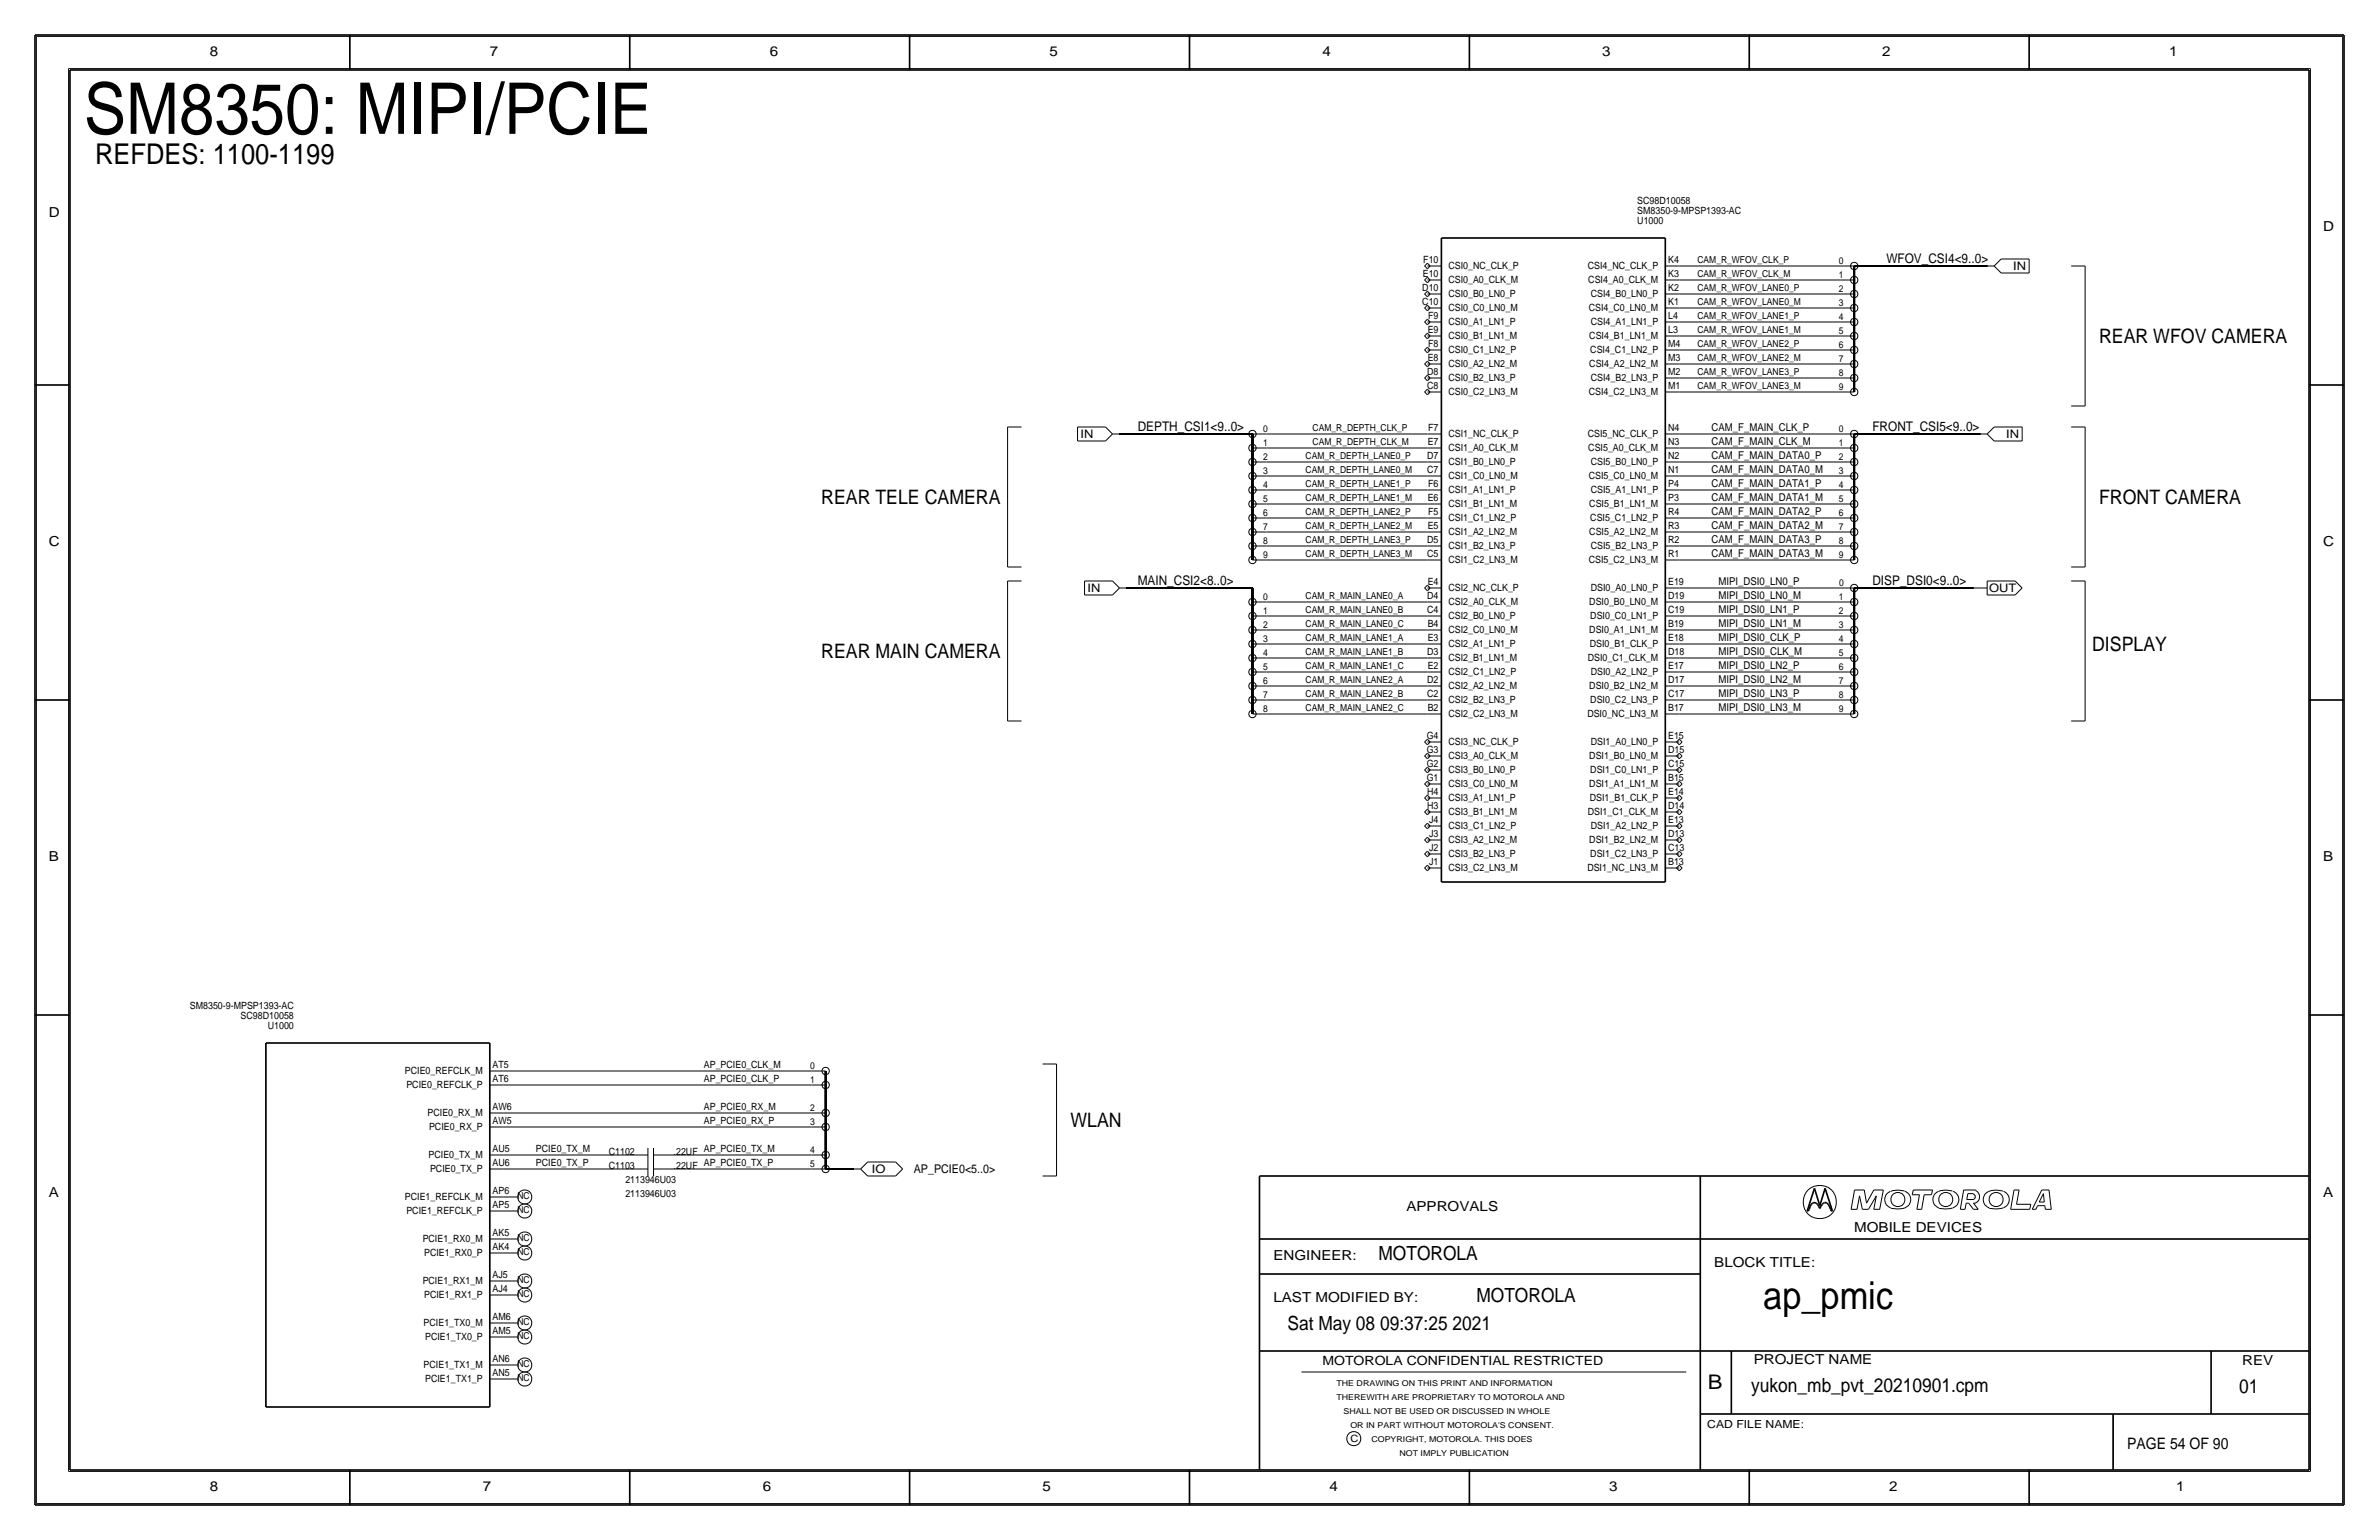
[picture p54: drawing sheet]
<svg xmlns="http://www.w3.org/2000/svg" width="432mm" height="279mm" viewBox="0 0 432 279" stroke-linecap="round" stroke-linejoin="round" font-family="sans-serif">
<defs><g id="words">
<text font-size="12.9" x="15.2" y="24.3">SM8350: MIPI/PCIE</text>
<text font-size="7" x="320" y="237.5">ap_pmic</text>
<text font-size="5.2" x="17.3" y="29.8">REFDES: 1100-1199</text>
<text font-size="3.7" x="310" y="252.1">B</text>
<g font-size="3.6">
<text x="381" y="62.2">REAR WFOV CAMERA</text>
<text x="149.1" y="91.4">REAR TELE CAMERA</text>
<text x="381" y="91.4">FRONT CAMERA</text>
<text x="149.1" y="119.4">REAR MAIN CAMERA</text>
<text x="379.7" y="118.1">DISPLAY</text>
<text x="194.3" y="204.5">WLAN</text>
</g>
<g font-size="3.5">
<text x="250.2" y="228.6">MOTOROLA</text>
<text x="268" y="236.2">MOTOROLA</text>
<text x="233.7" y="241.3">Sat May 08 09:37:25 2021</text>
<text x="317.9" y="252.6">yukon_mb_pvt_20210901.cpm</text>
<text x="406.4" y="252.7">01</text>
</g>
<text font-size="2.9" x="386.1" y="262.9">PAGE 54 OF 90</text>
<g font-size="2.5">
<text x="38.1" y="10.2">8</text>
<text x="88.9" y="10.2">7</text>
<text x="139.7" y="10.2">6</text>
<text x="190.5" y="10.2">5</text>
<text x="240" y="10.2">4</text>
<text x="290.8" y="10.2">3</text>
<text x="341.6" y="10.2">2</text>
<text x="393.7" y="10.2">1</text>
<text x="8.9" y="39.4">D</text>
<text x="421.6" y="41.9">D</text>
<text x="8.9" y="99.1">C</text>
<text x="421.6" y="99.1">C</text>
<text x="8.9" y="156.2">B</text>
<text x="421.6" y="156.2">B</text>
<text x="8.9" y="217.2">A</text>
<text x="255.3" y="219.7">APPROVALS</text>
<text x="421.6" y="217.2">A</text>
<text x="336.5" y="223.5">MOBILE DEVICES</text>
<text x="231.1" y="228.6">ENGINEER:</text>
<text x="311.1" y="229.9">BLOCK TITLE:</text>
<text x="231.1" y="236.2">LAST MODIFIED BY:</text>
<text x="318.3" y="247.5">PROJECT NAME</text>
<text x="407" y="247.6">REV</text>
<text x="38.1" y="270.5">8</text>
<text x="87.6" y="270.5">7</text>
<text x="138.4" y="270.5">6</text>
<text x="189.2" y="270.5">5</text>
<text x="241.3" y="270.5">4</text>
<text x="292.1" y="270.5">3</text>
<text x="342.9" y="270.5">2</text>
<text x="395" y="270.5">1</text>
</g>
<g font-size="2.4">
<text x="342.4" y="47.8">WFOV_CSI4&lt;9..0&gt;</text>
<text x="206.5" y="78.2">DEPTH_CSI1&lt;9..0&gt;</text>
<text x="339.9" y="78.2">FRONT_CSI5&lt;9..0&gt;</text>
<text x="206.5" y="106.2">MAIN_CSI2&lt;8..0&gt;</text>
<text x="339.9" y="106.2">DISP_DSI0&lt;9..0&gt;</text>
</g>
<text font-size="2.3" x="240" y="247.6">MOTOROLA CONFIDENTIAL RESTRICTED</text>
<text font-size="2.2" x="165.9" y="212.9">AP_PCIE0&lt;5..0&gt;</text>
<g font-size="2.1">
<text x="365.4" y="49">IN</text>
<text x="196.1" y="79.5">IN</text>
<text x="364.1" y="79.5">IN</text>
<text x="197.4" y="107.4">IN</text>
<text x="361" y="107.5">OUT</text>
<text x="158.2" y="212.8">IO</text>
</g>
<g font-size="2">
<text x="310.6" y="78.2">CAM_F_MAIN_CLK_P</text>
<text x="310.6" y="83.3">CAM_F_MAIN_DATA0_P</text>
<text x="310.6" y="80.8">CAM_F_MAIN_CLK_M</text>
<text x="310.6" y="85.9">CAM_F_MAIN_DATA0_M</text>
<text x="310.6" y="88.4">CAM_F_MAIN_DATA1_P</text>
<text x="310.6" y="93.5">CAM_F_MAIN_DATA2_P</text>
<text x="310.6" y="90.9">CAM_F_MAIN_DATA1_M</text>
<text x="310.6" y="101.1">CAM_F_MAIN_DATA3_M</text>
<text x="310.6" y="98.6">CAM_F_MAIN_DATA3_P</text>
<text x="310.6" y="96">CAM_F_MAIN_DATA2_M</text>
<text x="311.9" y="106.2">MIPI_DSI0_LN0_P</text>
<text x="311.9" y="108.7">MIPI_DSI0_LN0_M</text>
<text x="311.9" y="111.3">MIPI_DSI0_LN1_P</text>
<text x="311.9" y="113.8">MIPI_DSI0_LN1_M</text>
<text x="311.9" y="116.3">MIPI_DSI0_CLK_P</text>
<text x="311.9" y="118.9">MIPI_DSI0_CLK_M</text>
<text x="311.9" y="121.4">MIPI_DSI0_LN2_P</text>
<text x="311.9" y="124">MIPI_DSI0_LN2_M</text>
<text x="311.9" y="126.5">MIPI_DSI0_LN3_P</text>
<text x="311.9" y="129">MIPI_DSI0_LN3_M</text>
<text x="309.9" y="259.1">CAD FILE NAME:</text>
</g>
<g font-size="1.8">
<text x="297.2" y="40.6">U1000</text>
<text x="297.2" y="38.8">SM8350-9-MPSP1393-AC</text>
<text x="297.2" y="37">SC98D10058</text>
<text x="258.3" y="47.8">F10</text>
<text x="302.8" y="47.8">K4</text>
<text x="258.2" y="52.8">D10</text>
<text x="258.2" y="50.3">E10</text>
<text x="262.9" y="48.9">CSI0_NC_CLK_P</text>
<text x="262.9" y="54">CSI0_B0_LN0_P</text>
<text x="262.9" y="51.4">CSI0_A0_CLK_M</text>
<text x="288.2" y="48.9">CSI4_NC_CLK_P</text>
<text x="288.3" y="51.4">CSI4_A0_CLK_M</text>
<text x="288.7" y="54">CSI4_B0_LN0_P</text>
<text x="302.8" y="50.3">K3</text>
<text x="302.8" y="52.8">K2</text>
<text x="258.2" y="55.4">C10</text>
<text x="259.2" y="57.9">F9</text>
<text x="262.9" y="56.5">CSI0_C0_LN0_M</text>
<text x="262.9" y="59">CSI0_A1_LN1_P</text>
<text x="288.4" y="56.5">CSI4_C0_LN0_M</text>
<text x="288.7" y="59">CSI4_A1_LN1_P</text>
<text x="302.8" y="57.9">L4</text>
<text x="302.8" y="55.4">K1</text>
<text x="259.1" y="65.5">E8</text>
<text x="259.1" y="60.5">E9</text>
<text x="259.2" y="63">F8</text>
<text x="262.9" y="64.1">CSI0_C1_LN2_P</text>
<text x="262.9" y="61.6">CSI0_B1_LN1_M</text>
<text x="288.5" y="61.6">CSI4_B1_LN1_M</text>
<text x="288.6" y="64.1">CSI4_C1_LN2_P</text>
<text x="302.8" y="65.5">M3</text>
<text x="302.8" y="60.5">L3</text>
<text x="302.8" y="63">M4</text>
<text x="259.1" y="68.1">D8</text>
<text x="259.1" y="70.6">C8</text>
<text x="262.9" y="71.7">CSI0_C2_LN3_M</text>
<text x="262.9" y="69.2">CSI0_B2_LN3_P</text>
<text x="262.9" y="66.7">CSI0_A2_LN2_M</text>
<text x="288.4" y="71.7">CSI4_C2_LN3_M</text>
<text x="288.5" y="66.7">CSI4_A2_LN2_M</text>
<text x="288.7" y="69.2">CSI4_B2_LN3_P</text>
<text x="302.8" y="68.1">M2</text>
<text x="302.8" y="70.6">M1</text>
<text x="259.1" y="83.3">D7</text>
<text x="259.1" y="80.8">E7</text>
<text x="259.2" y="78.2">F7</text>
<text x="262.9" y="79.4">CSI1_NC_CLK_P</text>
<text x="262.9" y="81.9">CSI1_A0_CLK_M</text>
<text x="288.2" y="79.4">CSI5_NC_CLK_P</text>
<text x="288.3" y="81.9">CSI5_A0_CLK_M</text>
<text x="302.8" y="80.8">N3</text>
<text x="302.8" y="83.3">N2</text>
<text x="302.8" y="78.2">N4</text>
<text x="259.1" y="85.9">C7</text>
<text x="259.2" y="88.4">F6</text>
<text x="262.9" y="84.4">CSI1_B0_LN0_P</text>
<text x="262.9" y="87">CSI1_C0_LN0_M</text>
<text x="262.9" y="89.5">CSI1_A1_LN1_P</text>
<text x="288.4" y="87">CSI5_C0_LN0_M</text>
<text x="288.7" y="84.4">CSI5_B0_LN0_P</text>
<text x="288.7" y="89.5">CSI5_A1_LN1_P</text>
<text x="302.8" y="88.4">P4</text>
<text x="302.8" y="85.9">N1</text>
<text x="259.1" y="90.9">E6</text>
<text x="259.2" y="93.5">F5</text>
<text x="262.9" y="92.1">CSI1_B1_LN1_M</text>
<text x="262.9" y="94.6">CSI1_C1_LN2_P</text>
<text x="288.5" y="92.1">CSI5_B1_LN1_M</text>
<text x="288.6" y="94.6">CSI5_C1_LN2_P</text>
<text x="302.8" y="90.9">P3</text>
<text x="302.8" y="93.5">R4</text>
<text x="259.1" y="98.6">D5</text>
<text x="259.1" y="101.1">C5</text>
<text x="259.1" y="96">E5</text>
<text x="262.9" y="97.1">CSI1_A2_LN2_M</text>
<text x="262.9" y="99.7">CSI1_B2_LN3_P</text>
<text x="288.5" y="97.1">CSI5_A2_LN2_M</text>
<text x="288.7" y="99.7">CSI5_B2_LN3_P</text>
<text x="302.8" y="96">R3</text>
<text x="302.8" y="98.6">R2</text>
<text x="302.8" y="101.1">R1</text>
<text x="259.1" y="106.2">E4</text>
<text x="262.9" y="107.3">CSI2_NC_CLK_P</text>
<text x="262.9" y="102.2">CSI1_C2_LN3_M</text>
<text x="288.4" y="102.2">CSI5_C2_LN3_M</text>
<text x="288.7" y="107.3">DSI0_A0_LN0_P</text>
<text x="302.8" y="106.2">E19</text>
<text x="259.1" y="108.7">D4</text>
<text x="259.1" y="111.3">C4</text>
<text x="259.1" y="113.8">B4</text>
<text x="262.9" y="112.4">CSI2_B0_LN0_P</text>
<text x="262.9" y="109.8">CSI2_A0_CLK_M</text>
<text x="288.5" y="109.8">DSI0_B0_LN0_M</text>
<text x="288.6" y="112.4">DSI0_C0_LN1_P</text>
<text x="302.8" y="113.8">B19</text>
<text x="302.8" y="108.7">D19</text>
<text x="302.8" y="111.3">C19</text>
<text x="259.1" y="118.9">D3</text>
<text x="259.1" y="116.3">E3</text>
<text x="262.9" y="114.9">CSI2_C0_LN0_M</text>
<text x="262.9" y="119.9">CSI2_B1_LN1_M</text>
<text x="262.9" y="117.5">CSI2_A1_LN1_P</text>
<text x="288.2" y="120">DSI0_C1_CLK_M</text>
<text x="288.5" y="114.9">DSI0_A1_LN1_M</text>
<text x="288.6" y="117.5">DSI0_B1_CLK_P</text>
<text x="302.8" y="116.3">E18</text>
<text x="302.8" y="118.9">D18</text>
<text x="259.1" y="123.9">D2</text>
<text x="259.1" y="121.4">E2</text>
<text x="262.9" y="122.5">CSI2_C1_LN2_P</text>
<text x="262.9" y="125">CSI2_A2_LN2_M</text>
<text x="288.5" y="125">DSI0_B2_LN2_M</text>
<text x="288.7" y="122.5">DSI0_A2_LN2_P</text>
<text x="302.8" y="121.4">E17</text>
<text x="302.8" y="123.9">D17</text>
<text x="259.1" y="126.4">C2</text>
<text x="259.1" y="129">B2</text>
<text x="262.9" y="130.1">CSI2_C2_LN3_M</text>
<text x="262.9" y="127.6">CSI2_B2_LN3_P</text>
<text x="288.1" y="130.1">DSI0_NC_LN3_M</text>
<text x="288.6" y="127.6">DSI0_C2_LN3_P</text>
<text x="302.8" y="126.5">C17</text>
<text x="302.8" y="129">B17</text>
<text x="259" y="136.6">G3</text>
<text x="259" y="134.1">G4</text>
<text x="262.9" y="137.7">CSI3_A0_CLK_M</text>
<text x="262.9" y="135.2">CSI3_NC_CLK_P</text>
<text x="288.5" y="137.7">DSI1_B0_LN0_M</text>
<text x="288.7" y="135.2">DSI1_A0_LN0_P</text>
<text x="302.8" y="134.1">E15</text>
<text x="302.8" y="136.6">D15</text>
<text x="259" y="139.1">G2</text>
<text x="259" y="141.7">G1</text>
<text x="262.9" y="140.3">CSI3_B0_LN0_P</text>
<text x="262.9" y="142.9">CSI3_C0_LN0_M</text>
<text x="288.5" y="142.8">DSI1_A1_LN1_M</text>
<text x="288.6" y="140.3">DSI1_C0_LN1_P</text>
<text x="302.8" y="141.7">B15</text>
<text x="302.8" y="139.2">C15</text>
<text x="259.1" y="144.3">H4</text>
<text x="259.1" y="146.8">H3</text>
<text x="259.4" y="149.4">J4</text>
<text x="262.9" y="147.9">CSI3_B1_LN1_M</text>
<text x="262.9" y="145.4">CSI3_A1_LN1_P</text>
<text x="288.2" y="147.9">DSI1_C1_CLK_M</text>
<text x="288.6" y="145.4">DSI1_B1_CLK_P</text>
<text x="302.8" y="149.3">E13</text>
<text x="302.8" y="144.2">E14</text>
<text x="302.8" y="146.8">D14</text>
<text x="259.4" y="151.9">J3</text>
<text x="259.4" y="154.4">J2</text>
<text x="262.9" y="150.5">CSI3_C1_LN2_P</text>
<text x="262.9" y="155.6">CSI3_B2_LN3_P</text>
<text x="262.9" y="153">CSI3_A2_LN2_M</text>
<text x="288.5" y="153">DSI1_B2_LN2_M</text>
<text x="288.6" y="155.6">DSI1_C2_LN3_P</text>
<text x="288.7" y="150.4">DSI1_A2_LN2_P</text>
<text x="302.8" y="151.9">D13</text>
<text x="302.8" y="154.4">C13</text>
<text x="259.4" y="157">J1</text>
<text x="262.9" y="158.1">CSI3_C2_LN3_M</text>
<text x="288.1" y="158.1">DSI1_NC_LN3_M</text>
<text x="302.8" y="157">B13</text>
<text x="34.5" y="183">SM8350-9-MPSP1393-AC</text>
<text x="43.7" y="184.9">SC98D10058</text>
<text x="48.6" y="186.7">U1000</text>
<text x="73.5" y="194.9">PCIE0_REFCLK_M</text>
<text x="73.8" y="197.5">PCIE0_REFCLK_P</text>
<text x="89.4" y="193.8">AT5</text>
<text x="89.4" y="196.3">AT6</text>
<text x="127.8" y="196.3">AP_PCIE0_CLK_P</text>
<text x="127.8" y="193.8">AP_PCIE0_CLK_M</text>
<text x="77.6" y="202.5">PCIE0_RX_M</text>
<text x="89.4" y="201.4">AW6</text>
<text x="89.4" y="204">AW5</text>
<text x="127.8" y="204">AP_PCIE0_RX_P</text>
<text x="127.8" y="201.4">AP_PCIE0_RX_M</text>
<text x="77.9" y="205.1">PCIE0_RX_P</text>
<text x="89.4" y="209">AU5</text>
<text x="97.3" y="209">PCIE0_TX_M</text>
<text x="110.5" y="209.5">C1102</text>
<text x="122.3" y="209.5">.22UF</text>
<text x="127.8" y="209">AP_PCIE0_TX_M</text>
<text x="77.8" y="210.2">PCIE0_TX_M</text>
<text x="78.1" y="212.7">PCIE0_TX_P</text>
<text x="89.4" y="211.6">AU6</text>
<text x="97.3" y="211.6">PCIE0_TX_P</text>
<text x="110.5" y="212.1">C1103</text>
<text x="113.5" y="214.6">2113946U03</text>
<text x="122.3" y="212.1">.22UF</text>
<text x="127.8" y="211.6">AP_PCIE0_TX_P</text>
<text x="73.5" y="217.7">PCIE1_REFCLK_M</text>
<text x="73.8" y="220.3">PCIE1_REFCLK_P</text>
<text x="89.4" y="216.6">AP6</text>
<text x="89.4" y="219.2">AP5</text>
<text x="113.5" y="217.2">2113946U03</text>
<text x="76.7" y="225.3">PCIE1_RX0_M</text>
<text x="77" y="227.9">PCIE1_RX0_P</text>
<text x="89.4" y="224.2">AK5</text>
<text x="89.4" y="226.8">AK4</text>
<text x="76.7" y="233">PCIE1_RX1_M</text>
<text x="89.4" y="231.9">AJ5</text>
<text x="77" y="235.5">PCIE1_RX1_P</text>
<text x="89.4" y="234.4">AJ4</text>
<text x="89.4" y="239.5">AM6</text>
<text x="76.9" y="240.6">PCIE1_TX0_M</text>
<text x="77.2" y="243.1">PCIE1_TX0_P</text>
<text x="89.4" y="242">AM5</text>
<text x="76.9" y="248.2">PCIE1_TX1_M</text>
<text x="77.2" y="250.8">PCIE1_TX1_P</text>
<text x="89.4" y="247.1">AN6</text>
<text x="89.4" y="249.6">AN5</text>
<text x="245.1" y="261.6">C</text>
</g>
<g font-size="1.7">
<text x="308.1" y="47.8">CAM_R_WFOV_CLK_P</text>
<text x="333.8" y="47.9">0</text>
<text x="308.1" y="52.8">CAM_R_WFOV_LANE0_P</text>
<text x="308.1" y="50.3">CAM_R_WFOV_CLK_M</text>
<text x="333.8" y="52.9">2</text>
<text x="333.8" y="50.4">1</text>
<text x="308.1" y="55.4">CAM_R_WFOV_LANE0_M</text>
<text x="308.1" y="57.9">CAM_R_WFOV_LANE1_P</text>
<text x="333.8" y="55.5">3</text>
<text x="333.8" y="58">4</text>
<text x="308.1" y="63">CAM_R_WFOV_LANE2_P</text>
<text x="308.1" y="60.5">CAM_R_WFOV_LANE1_M</text>
<text x="308.1" y="65.5">CAM_R_WFOV_LANE2_M</text>
<text x="333.8" y="60.6">5</text>
<text x="333.8" y="63.1">6</text>
<text x="333.8" y="65.6">7</text>
<text x="308.1" y="70.6">CAM_R_WFOV_LANE3_M</text>
<text x="308.1" y="68.1">CAM_R_WFOV_LANE3_P</text>
<text x="333.8" y="70.7">9</text>
<text x="333.8" y="68.2">8</text>
<text x="229.3" y="78.3">0</text>
<text x="229.3" y="80.9">1</text>
<text x="229.3" y="83.4">2</text>
<text x="237" y="83.3">CAM_R_DEPTH_LANE0_P</text>
<text x="238.3" y="78.2">CAM_R_DEPTH_CLK_P</text>
<text x="238.3" y="80.8">CAM_R_DEPTH_CLK_M</text>
<text x="333.8" y="83.4">2</text>
<text x="333.8" y="80.9">1</text>
<text x="333.8" y="78.3">0</text>
<text x="229.3" y="88.5">4</text>
<text x="229.3" y="86">3</text>
<text x="237" y="85.8">CAM_R_DEPTH_LANE0_M</text>
<text x="237" y="88.4">CAM_R_DEPTH_LANE1_P</text>
<text x="333.8" y="88.5">4</text>
<text x="333.8" y="86">3</text>
<text x="229.3" y="91">5</text>
<text x="229.3" y="93.6">6</text>
<text x="237" y="93.5">CAM_R_DEPTH_LANE2_P</text>
<text x="237" y="90.9">CAM_R_DEPTH_LANE1_M</text>
<text x="333.8" y="93.6">6</text>
<text x="333.8" y="91">5</text>
<text x="229.3" y="96.1">7</text>
<text x="229.3" y="101.2">9</text>
<text x="229.3" y="98.7">8</text>
<text x="237" y="101.1">CAM_R_DEPTH_LANE3_M</text>
<text x="237" y="98.5">CAM_R_DEPTH_LANE3_P</text>
<text x="237" y="96">CAM_R_DEPTH_LANE2_M</text>
<text x="333.8" y="101.2">9</text>
<text x="333.8" y="98.7">8</text>
<text x="333.8" y="96.1">7</text>
<text x="333.8" y="106.3">0</text>
<text x="229.3" y="108.8">0</text>
<text x="229.3" y="113.9">2</text>
<text x="229.3" y="111.4">1</text>
<text x="237" y="113.8">CAM_R_MAIN_LANE0_C</text>
<text x="237" y="111.2">CAM_R_MAIN_LANE0_B</text>
<text x="237" y="108.7">CAM_R_MAIN_LANE0_A</text>
<text x="333.8" y="108.8">1</text>
<text x="333.8" y="111.4">2</text>
<text x="333.8" y="113.9">3</text>
<text x="229.3" y="119">4</text>
<text x="229.3" y="116.4">3</text>
<text x="237" y="118.9">CAM_R_MAIN_LANE1_B</text>
<text x="237" y="116.3">CAM_R_MAIN_LANE1_A</text>
<text x="333.8" y="116.4">4</text>
<text x="333.8" y="119">5</text>
<text x="229.3" y="121.5">5</text>
<text x="229.3" y="124.1">6</text>
<text x="237" y="121.4">CAM_R_MAIN_LANE1_C</text>
<text x="237" y="123.9">CAM_R_MAIN_LANE2_A</text>
<text x="333.8" y="121.5">6</text>
<text x="333.8" y="124.1">7</text>
<text x="229.3" y="129.1">8</text>
<text x="229.3" y="126.6">7</text>
<text x="237" y="129">CAM_R_MAIN_LANE2_C</text>
<text x="237" y="126.5">CAM_R_MAIN_LANE2_B</text>
<text x="333.8" y="129.1">9</text>
<text x="333.8" y="126.6">8</text>
<text x="147.1" y="193.9">0</text>
<text x="147.1" y="196.4">1</text>
<text x="147.1" y="201.5">2</text>
<text x="147.1" y="204.1">3</text>
<text x="147.1" y="209.1">4</text>
<text x="147.1" y="211.7">5</text>
<text x="93.9" y="220.1">NC</text>
<text x="93.9" y="217.6">NC</text>
<text x="93.9" y="227.7">NC</text>
<text x="93.9" y="225.2">NC</text>
<text x="93.9" y="232.8">NC</text>
<text x="93.9" y="235.4">NC</text>
<text x="93.9" y="243">NC</text>
<text x="93.9" y="240.4">NC</text>
<text x="93.9" y="250.6">NC</text>
<text x="93.9" y="248.1">NC</text>
</g>
<g font-size="1.5">
<text x="242.6" y="251.5">THE DRAWING ON THIS PRINT AND INFORMATION</text>
<text x="242.6" y="254">THEREWITH ARE PROPRIETARY TO MOTOROLA AND</text>
<text x="243.8" y="256.5">SHALL NOT BE USED OR DISCUSSED IN WHOLE</text>
<text x="245.1" y="259.1">OR IN PART WITHOUT MOTOROLA'S CONSENT.</text>
<text x="248.9" y="261.6">COPYRIGHT, MOTOROLA. THIS DOES</text>
<text x="254" y="264.2">NOT IMPLY PUBLICATION</text>
</g>
</g></defs>
<!-- layer: Nets -->
<g fill="none" stroke="#000" stroke-width=".18">
<path d="M304.8 50.8h29.2zM304.8 58.4h29.2zM304.8 53.3h29.2zM304.8 55.9h29.2zM304.8 48.3h29.2zM375.9 48.3h2.6zM378.5 48.3v25.4zM182.9 77.5h2.5zM182.9 77.5v25.4zM229.9 78.7h29.2zM304.8 63.5h29.2zM304.8 61h29.2z"/>
<path d="M304.8 66h29.2zM304.8 68.6h29.2zM304.8 71.1h29.2zM304.8 78.7h29.2zM375.9 77.5h2.6zM375.9 73.7h2.6zM378.5 77.5v25.4zM229.9 81.3h29.2zM229.9 91.4h29.2zM229.9 86.4h29.2zM229.9 94h29.2zM229.9 88.9h29.2z"/>
<path d="M229.9 96.5h29.2zM229.9 83.8h29.2zM229.9 99.1h29.2zM304.8 96.5h29.2zM304.8 99.1h29.2zM304.8 94h29.2zM304.8 81.3h29.2zM304.8 88.9h29.2zM304.8 83.8h29.2zM304.8 91.4h29.2zM304.8 86.4h29.2zM182.9 105.4h2.5z"/>
<path d="M182.9 102.9h2.5zM182.9 105.4v25.4zM229.9 101.6h29.2zM229.9 109.2h29.2zM229.9 116.8h29.2zM229.9 111.8h29.2zM229.9 119.4h29.2zM229.9 114.3h29.2zM304.8 101.6h29.2zM304.8 106.7h29.2zM304.8 114.3h29.2zM304.8 109.2h29.2z"/>
<path d="M304.8 116.8h29.2zM304.8 111.8h29.2zM304.8 119.4h29.2zM375.9 105.4h2.6zM375.9 102.9h2.6zM378.5 105.4v25.4zM182.9 130.8h2.5zM229.9 127h29.2zM229.9 129.5h29.2zM229.9 124.5h29.2zM229.9 121.9h29.2zM304.8 121.9h29.2z"/>
<path d="M304.8 127h29.2zM304.8 124.5h29.2zM304.8 129.5h29.2zM375.9 130.8h2.6zM91.4 194.3h55.9zM91.4 196.8h55.9zM189.2 193h2.6zM191.8 193v20.4zM91.4 212.1h21.6zM91.4 201.9h55.9zM91.4 204.5h55.9zM91.4 209.5h21.6z"/>
<path d="M123.2 209.5h24.1zM123.2 212.1h24.1zM189.2 213.4h2.6z"/>
</g>
<g fill="none" stroke="#000" stroke-width=".3">
<path d="M336.5 58.4v2.6zM336.5 55.9v2.5zM336.5 53.3v2.6zM336.5 50.8v2.5zM336.5 48.3v2.5zM336.6 48.3h24.1zM203.2 78.7h24.1zM227.3 78.7v2.6zM336.5 68.6v2.5zM336.5 66v2.6zM336.5 63.5v2.5zM336.5 61v2.5z"/>
<path d="M336.5 78.7v2.6zM336.5 78.7h22.9zM227.3 99.1v2.5zM227.3 96.5v2.6zM227.3 94v2.5zM227.3 91.4v2.6zM227.3 88.9v2.5zM227.3 86.4v2.5zM227.3 83.8v2.6zM227.3 81.3v2.5zM336.5 99.1v2.5zM336.5 96.5v2.6z"/>
<path d="M336.5 94v2.5zM336.5 91.4v2.6zM336.5 88.9v2.5zM336.5 86.4v2.5zM336.5 83.8v2.6zM336.5 81.3v2.5zM204.5 106.7h22.8zM227.3 119.4v2.5zM227.3 116.8v2.6zM227.3 114.3v2.5zM227.3 111.8v2.5zM227.3 109.2v2.6z"/>
<path d="M227.3 106.7v2.5zM336.5 119.4v2.5zM336.5 116.8v2.6zM336.5 114.3v2.5zM336.5 106.7h21.6zM336.5 106.7v2.5zM336.5 111.8v2.5zM336.5 109.2v2.6zM227.3 127v2.5zM227.3 124.5v2.5zM227.3 121.9v2.6zM336.5 127v2.5z"/>
<path d="M336.5 124.5v2.5zM336.5 121.9v2.6zM149.9 194.3v2.5zM149.9 196.8v5.1zM149.9 201.9v2.6zM149.9 204.5v5zM149.9 209.5v2.6zM149.9 212.1h5z"/>
</g>
<!-- layer: Components -->
<g fill="none" stroke="#000" stroke-width=".18">
<path d="M258.6 48.3l.5-.5zM258.6 55.9l.5-.5zM258.6 58.4l.5-.5zM258.6 50.8l.5-.5zM258.6 48.3l.5 .5zM258.6 55.9l.5 .5zM258.6 53.3l.5 .5zM258.6 58.4l.5 .5zM258.6 50.8l.5 .5zM259.1 52.8l-.5 .5zM259.1 48.3h2.5zM259.1 55.9h2.5z"/>
<path d="M259.1 53.3h2.5zM259.1 58.4h2.5zM259.1 50.8h2.5zM259.1 47.8l.5 .5zM259.1 55.4l.5 .5zM259.1 52.8l.5 .5zM259.1 57.9l.5 .5zM259.1 50.3l.5 .5zM259.6 48.3l-.5 .5zM259.6 55.9l-.5 .5zM259.6 53.3l-.5 .5zM259.6 58.4l-.5 .5z"/>
<path d="M259.6 50.8l-.5 .5zM302.3 48.3h2.5zM302.3 55.9h2.5zM302.3 53.3h2.5zM302.3 58.4h2.5zM302.3 50.8h2.5zM334 53.3h2.5zM334 50.8h2.5zM334 48.3h2.5zM334 58.4h2.5zM334 55.9h2.5zM360.7 48.3h1.3z"/>
<path d="M361.9 48.3l1.3 1.2zM363.2 47l-1.3 1.3zM363.2 47h5.1zM363.2 49.5h5.1zM368.3 47v2.5zM195.6 77.5h5.1zM195.6 77.5v2.5zM200.7 77.5l1.2 1.2zM201.9 78.7h1.3zM201.9 78.7l-1.2 1.3zM227.3 78.7h2.6zM258.6 71.1l.5-.5z"/>
<path d="M258.6 63.5l.5-.5zM258.6 68.6l.5-.5zM258.6 66l.5-.5zM258.6 71.1l.5 .5zM258.6 63.5l.5 .5zM258.6 68.6l.5 .5zM258.6 61l.5 .5zM258.6 66l.5 .5zM259.1 60.5l-.5 .5zM259.1 78.7h2.5zM259.1 71.1h2.5zM259.1 63.5h2.5z"/>
<path d="M259.1 68.6h2.5zM259.1 61h2.5zM259.1 66h2.5zM259.1 70.6l.5 .5zM259.1 63l.5 .5zM259.1 68.1l.5 .5zM259.1 60.5l.5 .5zM259.1 65.5l.5 .5zM259.6 71.1l-.5 .5zM259.6 63.5l-.5 .5zM259.6 68.6l-.5 .5zM259.6 61l-.5 .5z"/>
<path d="M259.6 66l-.5 .5zM302.3 78.7h2.5zM302.3 71.1h2.5zM302.3 63.5h2.5zM302.3 68.6h2.5zM302.3 61h2.5zM302.3 66h2.5zM334 71.1h2.5zM334 68.6h2.5zM334 66h2.5zM334 63.5h2.5zM334 61h2.5z"/>
<path d="M334 78.7h2.5zM359.4 78.7h1.3zM360.7 78.7l1.3 1.3zM361.9 77.5l-1.2 1.2zM362 77.5h5zM367 77.5v2.5zM195.6 80h5.1zM227.3 99.1h2.6zM227.3 96.5h2.6zM227.3 94h2.6zM227.3 91.4h2.6zM227.3 88.9h2.6z"/>
<path d="M227.3 86.4h2.6zM227.3 83.8h2.6zM227.3 81.3h2.6zM259.1 94h2.5zM259.1 86.4h2.5zM259.1 99.1h2.5zM259.1 91.4h2.5zM259.1 83.8h2.5zM259.1 96.5h2.5zM259.1 88.9h2.5zM259.1 81.3h2.5zM302.3 94h2.5z"/>
<path d="M302.3 86.4h2.5zM302.3 99.1h2.5zM302.3 91.4h2.5zM302.3 83.8h2.5zM302.3 96.5h2.5zM302.3 88.9h2.5zM302.3 81.3h2.5zM334 99.1h2.5zM334 96.5h2.5zM334 94h2.5zM334 88.9h2.5zM334 91.4h2.5z"/>
<path d="M334 86.4h2.5zM334 83.8h2.5zM334 81.3h2.5zM362 80h5zM196.8 105.4h5.1zM196.8 105.4v2.5zM196.8 107.9h5.1zM201.9 105.4l1.3 1.3zM203.2 106.7h1.3zM203.2 106.7l-1.3 1.2zM227.3 101.6h2.6zM227.3 119.4h2.6z"/>
<path d="M227.3 116.8h2.6zM227.3 114.3h2.6zM227.3 111.8h2.6zM227.3 109.2h2.6zM258.6 106.7l.5-.5zM258.6 106.7l.5 .5zM259.1 106.7h2.5zM259.1 114.3h2.5zM259.1 119.4h2.5zM259.1 111.8h2.5zM259.1 116.8h2.5zM259.1 109.2h2.5z"/>
<path d="M259.1 101.6h2.5zM259.1 106.2l.5 .5zM259.6 106.7l-.5 .5zM302.3 119.4h2.5zM302.3 111.8h2.5zM302.3 116.8h2.5zM302.3 109.2h2.5zM302.3 114.3h2.5zM302.3 106.7h2.5zM302.3 101.6h2.5zM334 101.6h2.5zM334 119.4h2.5z"/>
<path d="M334 106.7h2.5zM334 109.2h2.5zM334 111.8h2.5zM334 114.3h2.5zM334 116.8h2.5zM358.1 106.7h2.6zM360.7 105.4h5.1zM360.7 107.9h5.1zM360.7 105.4v2.5zM365.8 105.4l1.2 1.3zM367 106.7l-1.2 1.2zM227.3 129.5h2.6z"/>
<path d="M227.3 127h2.6zM227.3 124.5h2.6zM227.3 121.9h2.6zM258.6 134.6l.5-.5zM258.6 139.7l.5-.5zM258.6 137.2l.5-.5zM258.6 134.6l.5 .5zM258.6 139.7l.5 .5zM258.6 137.2l.5 .5zM259.1 134.6h2.5zM259.1 139.7h2.5zM259.1 137.2h2.5z"/>
<path d="M259.1 129.5h2.5zM259.1 121.9h2.5zM259.1 127h2.5zM259.1 124.5h2.5zM259.1 134.1l.5 .5zM259.1 139.2l.5 .5zM259.1 136.7l.5 .5zM259.6 134.6l-.5 .5zM259.6 139.7l-.5 .5zM259.6 137.2l-.5 .5zM302.3 139.7h2.5zM302.3 137.2h2.5z"/>
<path d="M302.3 134.6h2.5zM302.3 129.5h2.5zM302.3 127h2.5zM302.3 124.5h2.5zM302.3 121.9h2.5zM304.3 139.7l.5-.5zM304.3 137.2l.5-.5zM304.3 134.6l.5-.5zM304.3 139.7l.5 .5zM304.3 137.2l.5 .5zM304.3 134.6l.5 .5zM304.8 139.2l.5 .5z"/>
<path d="M304.8 136.7l.5 .5zM304.8 134.1l.5 .5zM305.3 139.7l-.5 .5zM305.3 137.2l-.5 .5zM305.3 134.6l-.5 .5zM334 129.5h2.5zM334 121.9h2.5zM334 127h2.5zM334 124.5h2.5zM258.6 157.5l.5-.5zM258.6 149.9l.5-.5zM258.6 142.2l.5-.5z"/>
<path d="M258.6 154.9l.5-.5zM258.6 147.3l.5-.5zM258.6 152.4l.5-.5zM258.6 144.8l.5-.5zM258.6 157.5l.5 .5zM258.6 149.9l.5 .5zM258.6 142.2l.5 .5zM258.6 154.9l.5 .5zM258.6 147.3l.5 .5zM258.6 152.4l.5 .5zM258.6 144.8l.5 .5zM259.1 157.5h2.5z"/>
<path d="M259.1 149.9h2.5zM259.1 142.2h2.5zM259.1 154.9h2.5zM259.1 147.3h2.5zM259.1 152.4h2.5zM259.1 144.8h2.5zM259.1 157l.5 .5zM259.1 149.4l.5 .5zM259.1 141.7l.5 .5zM259.1 154.4l.5 .5zM259.1 146.8l.5 .5zM259.1 151.9l.5 .5z"/>
<path d="M259.1 144.3l.5 .5zM259.6 157.5l-.5 .5zM259.6 149.9l-.5 .5zM259.6 142.2l-.5 .5zM259.6 154.9l-.5 .5zM259.6 147.3l-.5 .5zM259.6 152.4l-.5 .5zM259.6 144.8l-.5 .5zM302.3 157.5h2.5zM302.3 154.9h2.5zM302.3 147.3h2.5zM302.3 152.4h2.5z"/>
<path d="M302.3 144.8h2.5zM302.3 149.9h2.5zM302.3 142.2h2.5zM304.3 157.5l.5-.5zM304.3 154.9l.5-.5zM304.3 147.3l.5-.5zM304.3 152.4l.5-.5zM304.3 144.8l.5-.5zM304.3 149.9l.5-.5zM304.3 142.2l.5-.5zM304.3 157.5l.5 .5zM304.3 154.9l.5 .5z"/>
<path d="M304.3 147.3l.5 .5zM304.3 152.4l.5 .5zM304.3 144.8l.5 .5zM304.3 149.9l.5 .5zM304.3 142.2l.5 .5zM304.8 157l.5 .5zM304.8 154.4l.5 .5zM304.8 146.8l.5 .5zM304.8 151.9l.5 .5zM304.8 144.3l.5 .5zM304.8 149.4l.5 .5zM304.8 141.7l.5 .5z"/>
<path d="M305.3 157.5l-.5 .5zM305.3 154.9l-.5 .5zM305.3 147.3l-.5 .5zM305.3 152.4l-.5 .5zM305.3 144.8l-.5 .5zM305.3 149.9l-.5 .5zM305.3 142.2l-.5 .5zM88.9 196.8h2.5zM88.9 194.3h2.5zM147.3 196.8h2.6zM147.3 194.3h2.6zM88.9 219.7h2.5z"/>
<path d="M88.9 217.2h2.5zM88.9 212.1h2.5zM88.9 209.5h2.5zM88.9 204.5h2.5zM88.9 201.9h2.5zM91.4 219.7h2.6zM91.4 217.2h2.6zM113 212.1h4.6zM113 209.5h4.6zM117.6 210.8v2.6zM117.6 208.3v2.5zM118.6 212.1h4.6z"/>
<path d="M118.6 210.8v2.6zM118.6 209.5h4.6zM118.6 208.3v2.5zM147.3 212.1h2.6zM147.3 209.5h2.6zM147.3 204.5h2.6zM147.3 201.9h2.6zM154.9 212.1h1.3zM156.2 212.1l1.3 1.3zM157.5 213.4h5.1zM157.5 210.8h5.1zM157.5 210.8l-1.3 1.3z"/>
<path d="M162.6 210.8l1.2 1.3zM163.8 212.1l-1.2 1.3zM88.9 234.9h2.5zM88.9 232.4h2.5zM88.9 227.3h2.5zM88.9 224.8h2.5zM91.4 234.9h2.6zM91.4 232.4h2.6zM91.4 227.3h2.6zM91.4 224.8h2.6zM88.9 250.2h2.5zM88.9 247.6h2.5z"/>
<path d="M88.9 242.6h2.5zM88.9 240h2.5zM91.4 250.2h2.6zM91.4 247.6h2.6zM91.4 242.6h2.6zM91.4 240h2.6z"/>
<circle cx="336.5" cy="53.3" r=".67"/>
<circle cx="336.5" cy="50.8" r=".67"/>
<circle cx="336.5" cy="55.9" r=".67"/>
<circle cx="336.6" cy="48.3" r=".67"/>
<circle cx="336.6" cy="58.4" r=".67"/>
<circle cx="227.3" cy="78.7" r=".67"/>
<circle cx="336.5" cy="66" r=".67"/>
<circle cx="336.5" cy="78.7" r=".67"/>
<circle cx="336.6" cy="71.1" r=".67"/>
<circle cx="336.6" cy="68.6" r=".67"/>
<circle cx="336.6" cy="63.5" r=".67"/>
<circle cx="336.6" cy="61" r=".67"/>
<circle cx="227.3" cy="91.4" r=".67"/>
<circle cx="227.3" cy="83.8" r=".67"/>
<circle cx="227.3" cy="99.1" r=".67"/>
<circle cx="227.3" cy="94" r=".67"/>
<circle cx="227.3" cy="88.9" r=".67"/>
<circle cx="227.3" cy="96.5" r=".67"/>
<circle cx="227.3" cy="86.4" r=".67"/>
<circle cx="227.3" cy="81.3" r=".67"/>
<circle cx="336.5" cy="83.8" r=".67"/>
<circle cx="336.5" cy="86.4" r=".67"/>
<circle cx="336.5" cy="91.4" r=".67"/>
<circle cx="336.5" cy="96.5" r=".67"/>
<circle cx="336.5" cy="88.9" r=".67"/>
<circle cx="336.5" cy="81.3" r=".67"/>
<circle cx="336.6" cy="99.1" r=".67"/>
<circle cx="336.6" cy="94" r=".67"/>
<circle cx="227.3" cy="119.4" r=".67"/>
<circle cx="227.3" cy="101.6" r=".67"/>
<circle cx="227.3" cy="114.3" r=".67"/>
<circle cx="227.3" cy="111.8" r=".67"/>
<circle cx="227.3" cy="109.2" r=".67"/>
<circle cx="227.3" cy="116.8" r=".67"/>
<circle cx="336.5" cy="101.6" r=".67"/>
<circle cx="336.5" cy="109.2" r=".67"/>
<circle cx="336.5" cy="111.8" r=".67"/>
<circle cx="336.6" cy="119.4" r=".67"/>
<circle cx="336.6" cy="106.7" r=".67"/>
<circle cx="336.6" cy="114.3" r=".67"/>
<circle cx="336.6" cy="116.8" r=".67"/>
<circle cx="227.3" cy="127" r=".67"/>
<circle cx="227.3" cy="121.9" r=".67"/>
<circle cx="227.3" cy="129.5" r=".67"/>
<circle cx="227.3" cy="124.5" r=".67"/>
<circle cx="336.5" cy="129.5" r=".67"/>
<circle cx="336.5" cy="124.5" r=".67"/>
<circle cx="336.5" cy="121.9" r=".67"/>
<circle cx="336.5" cy="127" r=".67"/>
<circle cx="149.9" cy="194.3" r=".67"/>
<circle cx="149.9" cy="196.9" r=".67"/>
<circle cx="95.2" cy="217.2" r="1.28"/>
<circle cx="95.2" cy="219.7" r="1.28"/>
<circle cx="149.9" cy="209.6" r=".67"/>
<circle cx="149.9" cy="212.1" r=".67"/>
<circle cx="149.9" cy="204.5" r=".67"/>
<circle cx="149.9" cy="201.9" r=".67"/>
<circle cx="95.2" cy="232.4" r="1.28"/>
<circle cx="95.2" cy="224.8" r="1.28"/>
<circle cx="95.2" cy="235" r="1.28"/>
<circle cx="95.2" cy="227.3" r="1.28"/>
<circle cx="95.2" cy="247.7" r="1.28"/>
<circle cx="95.2" cy="242.6" r="1.28"/>
<circle cx="95.2" cy="250.2" r="1.28"/>
<circle cx="95.2" cy="240" r="1.28"/>
</g>
<path d="M261.6 43.2h40.7zM261.6 43.2v116.8zM302.3 43.2v116.8zM261.6 160h40.7zM48.3 189.2v66.1zM48.3 189.2h40.6zM88.9 189.2v66.1zM48.3 255.3h40.6z" fill="none" stroke="#000" stroke-width=".3"/>
<!-- layer: Page Border and Title Block -->
<g fill="none" stroke="#000" stroke-width=".3">
<path d="M6.3 6.4v266.7zM6.4 6.4h419zM12.7 12.7h406.4zM12.7 12.7v254zM63.5 6.4v6.3zM114.3 6.4v6.3zM165.1 6.4v6.3zM215.9 6.3v6.4zM266.7 6.4v6.3zM317.5 6.4v6.3zM368.3 6.4v6.3zM419.1 12.7v254z"/>
<path d="M425.4 6.4v266.7zM6.3 69.8h6.4zM419.1 69.8h6.3zM6.3 127h6.4zM419.1 127h6.3zM6.3 184.1h6.4zM419.1 184.1h6.3zM228.6 213.4v53.3zM228.6 213.4h190.5zM308.6 213.4v53.3zM328 219.7h.2zM328.4 219.4l-.2 .3z"/>
<path d="M328.6 218.8l-.2 .6zM328.8 218.5l-.2 .3zM329 218.3l.2-.1zM329 218.3l-.2 .2zM329.2 218.2h.2zM329.3 215.6l-1.3 4.1zM329.3 215.6l1 3.1zM329.4 218.2l.2 .1zM329.6 218.3l.3 .2zM329.9 218.5l.2 .3zM330.1 218.8l.2 .5zM330.5 218.8l-.2 .5z"/>
<path d="M330.8 218.5l-.3 .3zM331 218.3l-.2 .2zM331 218.3l.2-.1zM331.2 218.2h.2zM331.3 215.6l1.3 4.1zM331.3 215.6l-1 3.1zM331.4 218.2l.2 .1zM331.6 218.3l.2 .2zM331.8 218.5l.2 .3zM332 218.8l.3 .6zM332.3 219.4l.1 .3zM332.4 219.7h.2z"/>
<path d="M228.6 231.1h80zM228.6 224.8h190.5zM228.6 245.1h190.5zM308.6 256.5h110.5zM314.2 245.1v11.4zM383.5 256.5v10.2zM401.3 245.1v11.4zM6.4 273h419zM12.7 266.7h406.4zM63.5 266.7v6.4zM114.3 266.7v6.4zM165.1 266.7v6.4z"/>
<path d="M215.9 266.7v6.3zM266.7 266.7v6.4zM317.5 266.7v6.4zM368.3 266.7v6.4z"/>
</g>
<g fill="none" stroke="#000" stroke-width=".18">
<path d="M6.6 6.6h418.6zM6.6 6.6v266.2zM12.4 12.4v254.6zM12.4 12.4h407zM419.4 12.4v254.6zM425.2 6.6v266.2zM336 219.4h1.1zM336.6 215.9h1.8zM336.6 215.9l-.6 3.5zM337.5 217l-.4 2.4zM337.5 217l.5 2.4zM338 219.4h1.1z"/>
<path d="M338.4 215.9l.4 2.4zM340.1 219.4h1.1zM340.1 215.9h1.7zM340.1 215.9l-1.3 2.4zM340.6 217l-1.5 2.4zM340.6 217l-.5 2.4zM341.8 215.9l-.6 3.5zM343.1 216.2a1.6 1.6 0 0 0-1 1.5 1.6 1.6 0 0 0 1.1 1.5M345.7 216.1h-.2a4 4 0 0 0-2.3 .1M345.7 216.2a1.59 1.59 0 0 1 1.1 1.5 1.59 1.59 0 0 1-1.1 1.5 5.1 5.1 0 0 1-2.5 0M347.1 216.8h1.3zM347.3 215.9l-.2 .9z"/>
<path d="M347.3 215.9h3.5zM347.9 219.4h.9zM348.4 216.8l-.5 2.6zM349.2 216.8l-.4 2.6zM349.2 216.8h1.4zM350.8 215.9l-.2 .9zM354.4 216.1a3.1 3.1 0 0 0-3.3 .7 1.62 1.62 0 0 0 .8 2.4M354.4 219.2a5.1 5.1 0 0 1-2.5 0M354.5 216.2a1.59 1.59 0 0 1 1 1.5 1.59 1.59 0 0 1-1 1.5M355.8 219.4h.9zM356.4 215.9h2.2zM356.4 215.9l-.6 3.5z"/>
<path d="M356.9 218.3l-.2 1.1zM356.9 218.3h.4zM357 217.6h1.2zM357.2 216.6l-.2 1zM357.2 216.6h1zM357.3 218.3l.9 1.1zM358.1 216.7a.5 .5 0 0 1 .4 .4 .5 .5 0 0 1-.4 .5M358.2 218.3l.9 1.1zM358.2 218.3h.4zM358.2 219.4h.9zM358.5 216a1.24 1.24 0 0 1 .8 1.1 1.24 1.24 0 0 1-.8 1.2M363.5 216.1a3.1 3.1 0 0 0-3.3 .7 1.62 1.62 0 0 0 .8 2.4"/>
<path d="M363.6 219.2a5.1 5.1 0 0 1-2.6 0M363.6 216.2a1.59 1.59 0 0 1 1.1 1.5 1.59 1.59 0 0 1-1.1 1.5M364.9 219.4h3.5zM365.6 215.9l-.7 3.5zM365.6 215.9h.9zM366 218.5h2.6zM366.5 215.9l-.5 2.6zM368.6 218.5l-.2 .9zM368.9 219.4h.6zM369.8 218.7h1.3zM369.8 218.7l-.3 .7zM370.1 218.1h.9z"/>
<path d="M370.6 215.9l-1.7 3.5zM370.6 215.9h1.3zM370.9 216.6l-.8 1.5zM370.9 216.6l.1 1.5zM371.1 218.7l.1 .7zM371.2 219.4h1.1zM371.9 215.9l.4 3.5zM236.2 248.9h69.9zM6.6 272.8h418.6zM12.4 267h407z"/>
<circle cx="330.3" cy="218.1" r="3"/>
<circle cx="344.5" cy="217.6" r="1.28"/>
<circle cx="353.2" cy="217.6" r="1.28"/>
<circle cx="362.3" cy="217.6" r="1.28"/>
<circle cx="245.7" cy="261" r="1.28"/>
</g>
<use href="#words"/>
</svg>
